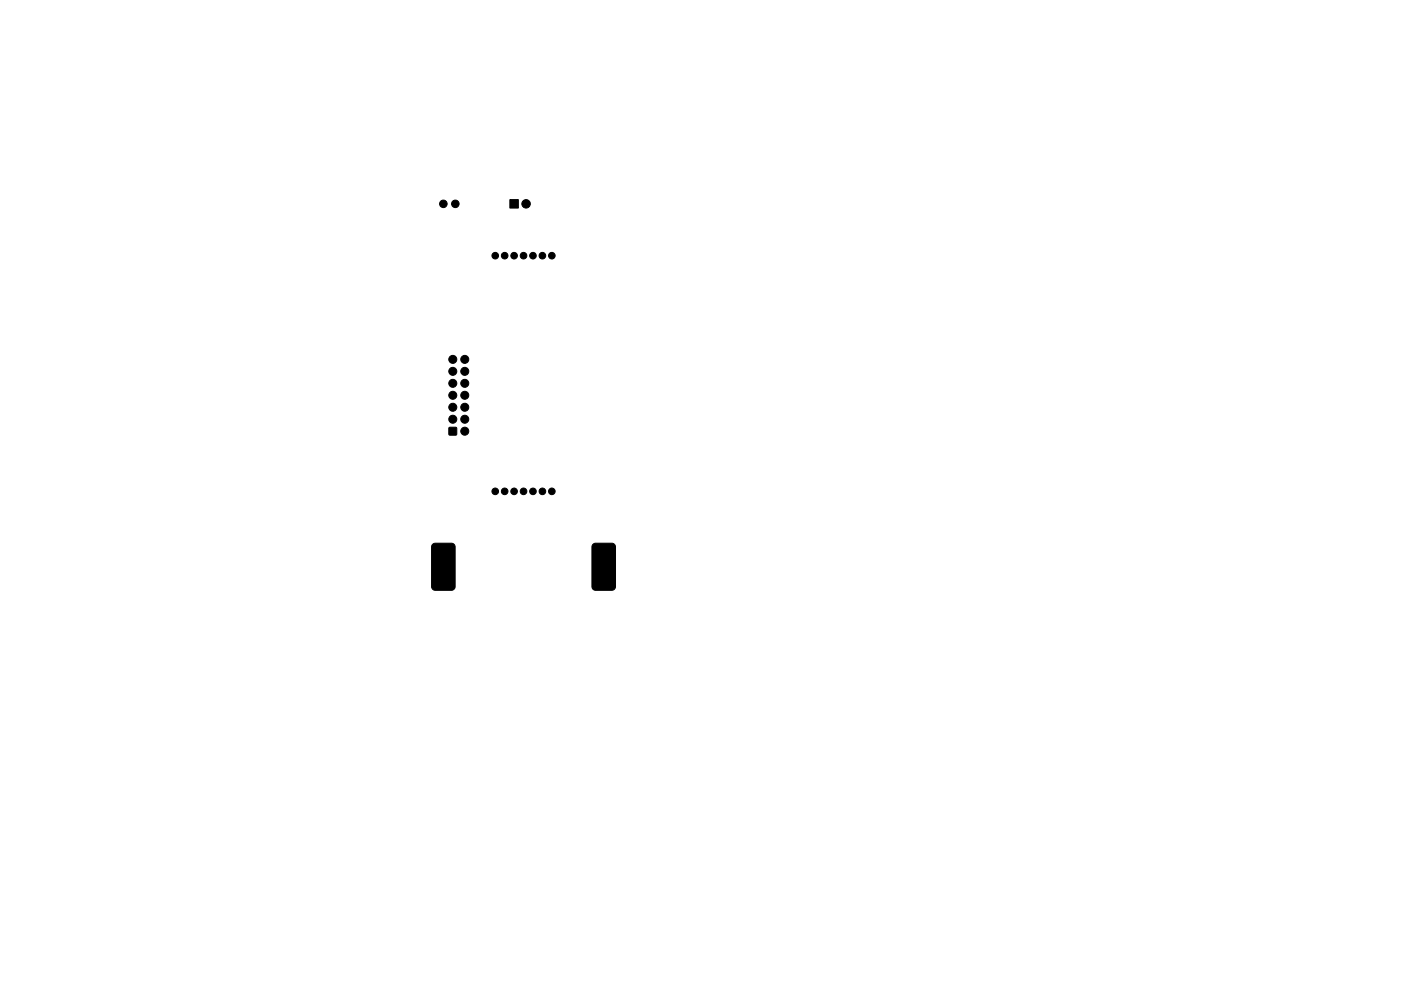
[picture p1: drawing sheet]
<svg xmlns="http://www.w3.org/2000/svg" width="297mm" height="210mm" viewBox="0 0 297 210" stroke-linecap="round" stroke-linejoin="round" font-family="sans-serif">
<g fill="#000" stroke="#000" stroke-width=".21">
<path d="M108.1 42.3h1.8v1.8h-1.8zM95.2 90.7h1.6v1.6h-1.6zM91.7 115.5l.5-.2 3.5-.1a.78 .78 0 0 1 .8 .8v8.5a.78 .78 0 0 1-.8 .7h-3.4a.78 .78 0 0 1-.8-.7v-8.5zM125.7 115.5l.5-.2 3.5-.1a.78 .78 0 0 1 .8 .8v8.5a.78 .78 0 0 1-.8 .7h-3.4a.78 .78 0 0 1-.8-.7v-8.5z"/>
<circle cx="94" cy="43.2" r=".8"/>
<circle cx="96.5" cy="43.2" r=".8"/>
<circle cx="105" cy="54.2" r=".7"/>
<circle cx="107" cy="54.2" r=".7"/>
<circle cx="109" cy="54.2" r=".7"/>
<circle cx="111" cy="54.2" r=".7"/>
<circle cx="111.5" cy="43.2" r=".9"/>
<circle cx="113" cy="54.2" r=".7"/>
<circle cx="115" cy="54.2" r=".7"/>
<circle cx="117" cy="54.2" r=".7"/>
<circle cx="96" cy="78.8" r=".85"/>
<circle cx="96" cy="76.2" r=".85"/>
<circle cx="98.5" cy="76.2" r=".85"/>
<circle cx="98.5" cy="78.8" r=".85"/>
<circle cx="96" cy="88.9" r=".85"/>
<circle cx="96" cy="86.4" r=".85"/>
<circle cx="96" cy="83.9" r=".85"/>
<circle cx="96" cy="81.3" r=".85"/>
<circle cx="98.5" cy="83.9" r=".85"/>
<circle cx="98.5" cy="88.9" r=".85"/>
<circle cx="98.5" cy="86.4" r=".85"/>
<circle cx="98.5" cy="91.5" r=".85"/>
<circle cx="98.5" cy="81.3" r=".85"/>
<circle cx="105" cy="104.2" r=".7"/>
<circle cx="107" cy="104.2" r=".7"/>
<circle cx="109" cy="104.2" r=".7"/>
<circle cx="111" cy="104.2" r=".7"/>
<circle cx="113" cy="104.2" r=".7"/>
<circle cx="115" cy="104.2" r=".7"/>
<circle cx="117" cy="104.2" r=".7"/>
</g>
</svg>
